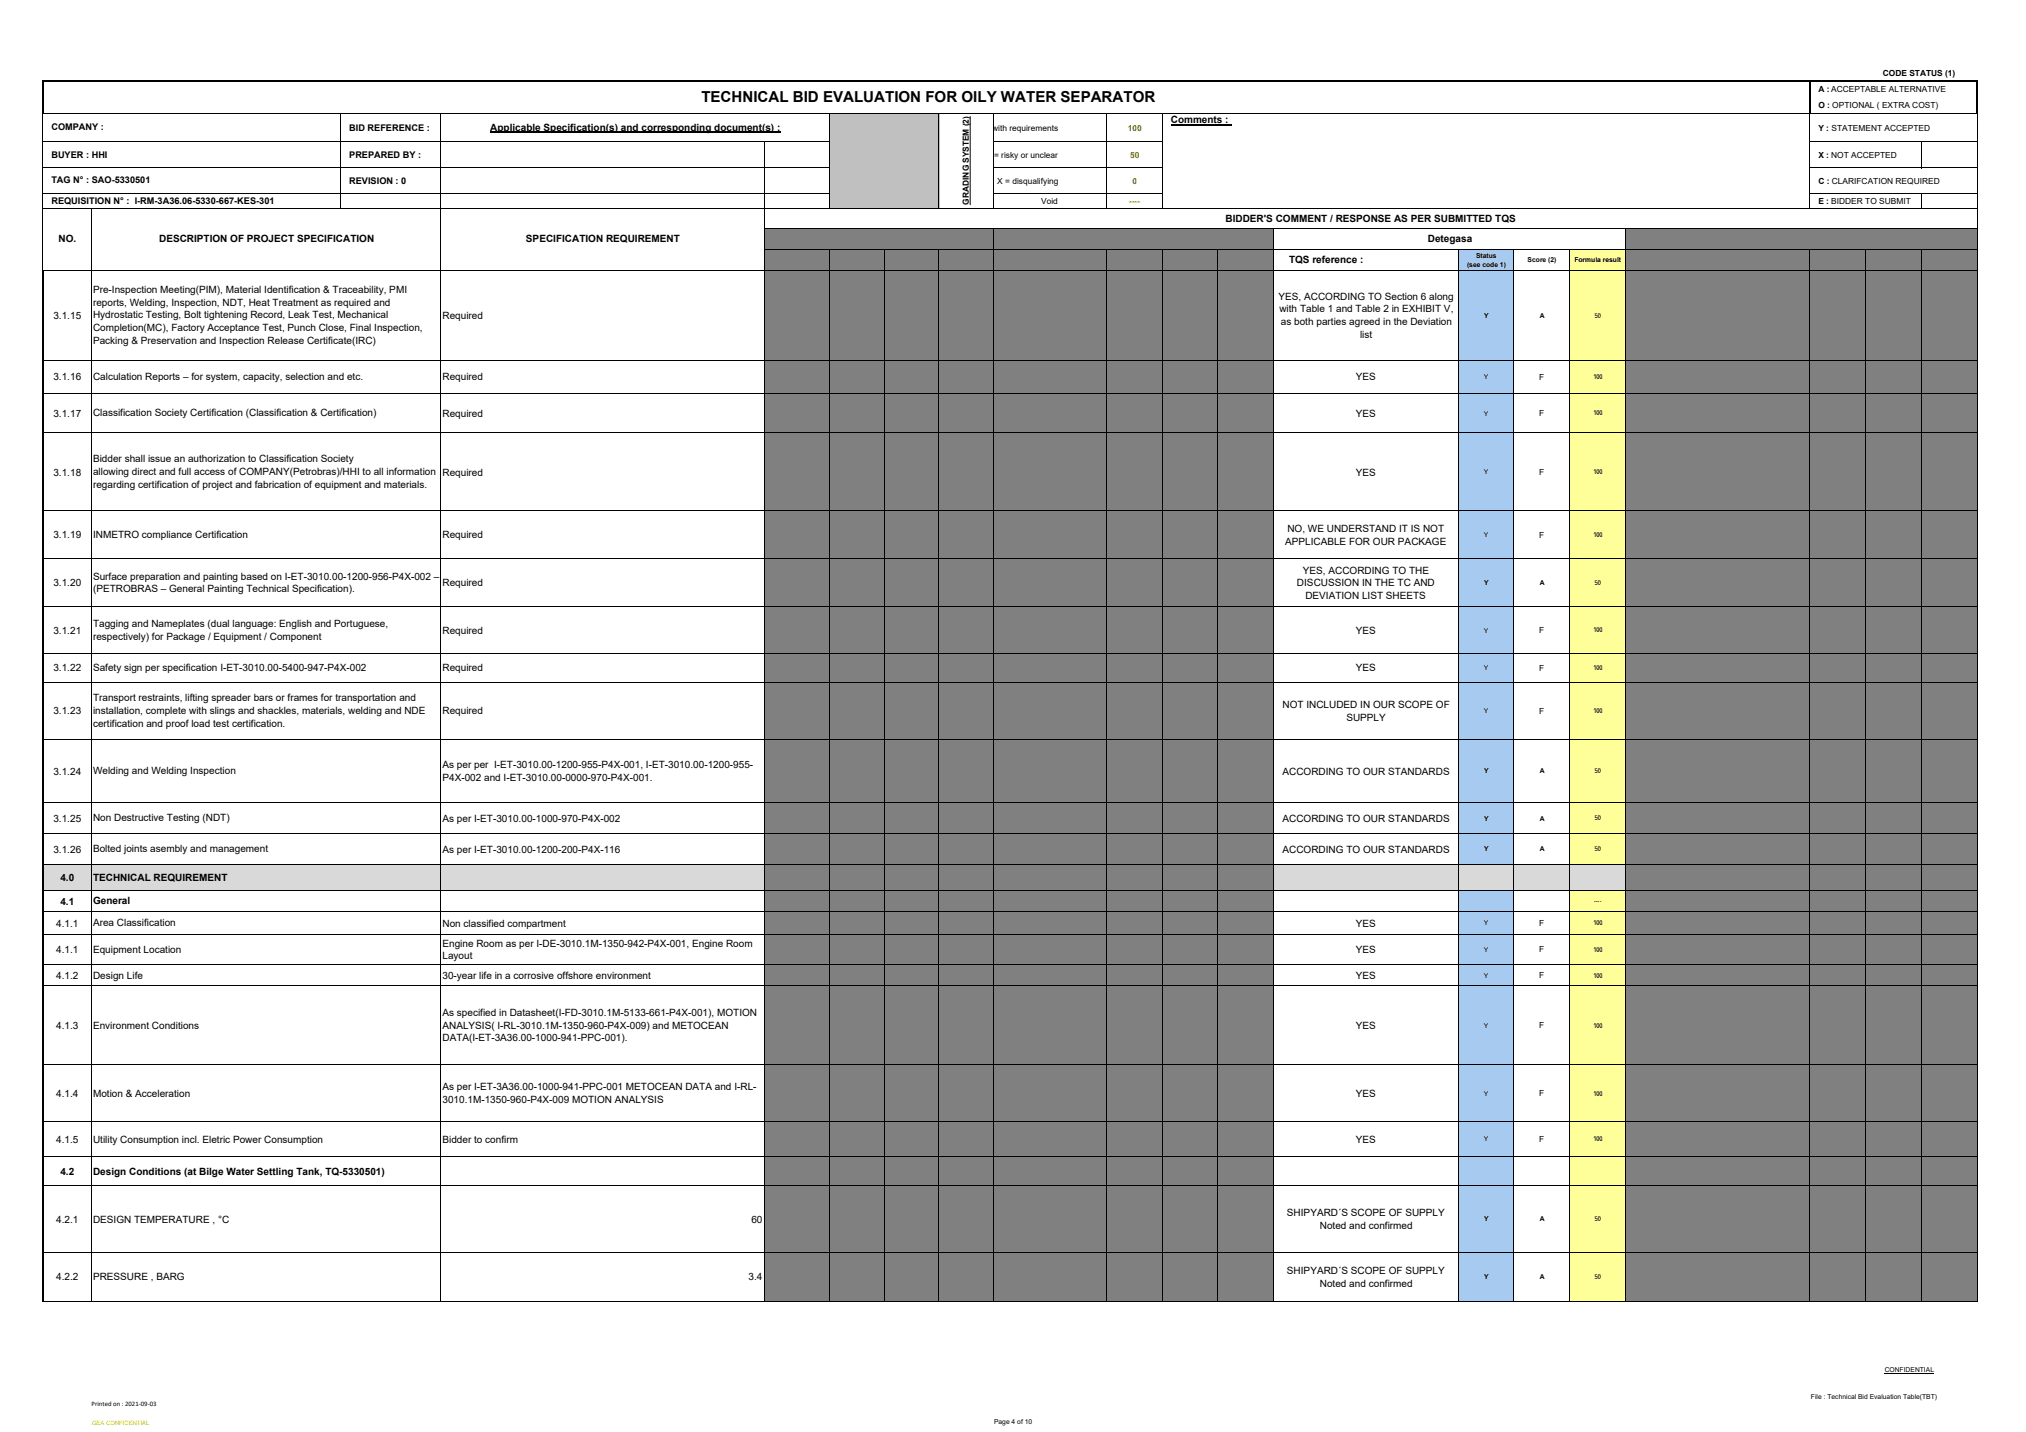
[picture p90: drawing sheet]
<svg xmlns="http://www.w3.org/2000/svg" width="420mm" height="297mm" viewBox="0 0 420 297" stroke-linecap="round" stroke-linejoin="round" font-family="sans-serif">
<defs><g id="words">
<text font-size="3.1" x="145.4" y="21.2">TECHNICAL BID EVALUATION FOR OILY WATER SEPARATOR</text>
<g font-size="2.1">
<text x="101.7" y="27.1">Applicable Specification(s) and corresponding document(s) :</text>
<text x="242.8" y="25.6">Comments :</text>
<text x="254.2" y="46">BIDDER'S COMMENT / RESPONSE AS PER SUBMITTED TQS</text>
<text x="12.1" y="50.3">NO.</text>
<text x="33" y="50.3">DESCRIPTION OF PROJECT SPECIFICATION</text>
<text x="109.1" y="50.3">SPECIFICATION REQUIREMENT</text>
<text x="296.1" y="50.3">Detegasa</text>
<text x="267.3" y="54.7">TQS reference :</text>
<text x="19.3" y="60.8">Pre-Inspection Meeting(PIM), Material Identification &amp; Traceability, PMI</text>
<text x="19.3" y="63.4">reports, Welding, Inspection, NDT, Heat Treatment as required and</text>
<text x="265.2" y="62.2">YES, ACCORDING TO Section 6 along</text>
<text x="265.3" y="64.8">with Table 1 and Table 2 in EXHIBIT V,</text>
<text x="11.1" y="66.1">3.1.15</text>
<text x="19.3" y="66">Hydrostatic Testing, Bolt tightening Record, Leak Test, Mechanical</text>
<text x="19.3" y="68.7">Completion(MC), Factory Acceptance Test, Punch Close, Final Inspection,</text>
<text x="19.3" y="71.3">Packing &amp; Preservation and Inspection Release Certificate(IRC)</text>
<text x="91.8" y="66.1">Required</text>
<text x="265.6" y="67.4">as both parties agreed in the Deviation</text>
<text x="282.1" y="70.1">list</text>
<text x="11.1" y="78.9">3.1.16</text>
<text x="19.3" y="78.8">Calculation Reports – for system, capacity, selection and etc.</text>
<text x="91.8" y="78.9">Required</text>
<text x="281.2" y="78.9">YES</text>
<text x="11.1" y="86.4">3.1.17</text>
<text x="19.3" y="86.3">Classification Society Certification (Classification &amp; Certification)</text>
<text x="91.8" y="86.4">Required</text>
<text x="281.2" y="86.4">YES</text>
<text x="19.3" y="95.9">Bidder shall issue an authorization to Classification Society</text>
<text x="11.1" y="98.6">3.1.18</text>
<text x="19.3" y="98.6">allowing direct and full access of COMPANY(Petrobras)/HHI to all information</text>
<text x="19.3" y="101.2">regarding certification of project and fabrication of equipment and materials.</text>
<text x="91.8" y="98.6">Required</text>
<text x="281.2" y="98.6">YES</text>
<text x="11.1" y="111.7">3.1.19</text>
<text x="19.3" y="111.6">INMETRO compliance Certification</text>
<text x="91.8" y="111.7">Required</text>
<text x="266.5" y="113">APPLICABLE FOR OUR PACKAGE</text>
<text x="267" y="110.4">NO, WE UNDERSTAND IT IS NOT</text>
<text x="270.2" y="119">YES, ACCORDING TO THE</text>
<text x="11.1" y="121.6">3.1.20</text>
<text x="19.3" y="120.2">Surface preparation and painting based on I-ET-3010.00-1200-956-P4X-002 –</text>
<text x="19.3" y="122.9">(PETROBRAS – General Painting Technical Specification).</text>
<text x="91.8" y="121.6">Required</text>
<text x="269" y="121.6">DISCUSSION IN THE TC AND</text>
<text x="270.7" y="124.2">DEVIATION LIST SHEETS</text>
<text x="11.1" y="131.4">3.1.21</text>
<text x="19.3" y="130">Tagging and Nameplates (dual language: English and Portuguese,</text>
<text x="91.8" y="131.4">Required</text>
<text x="281.2" y="131.4">YES</text>
<text x="19.3" y="132.7">respectively) for Package / Equipment / Component</text>
<text x="11.1" y="139.3">3.1.22</text>
<text x="19.3" y="139.2">Safety sign per specification I-ET-3010.00-5400-947-P4X-002</text>
<text x="91.8" y="139.3">Required</text>
<text x="281.2" y="139.3">YES</text>
<text x="11.1" y="148.2">3.1.23</text>
<text x="19.3" y="145.5">Transport restraints, lifting spreader bars or frames for transportation and</text>
<text x="19.3" y="148.1">installation, complete with slings and shackles, materials, welding and NDE</text>
<text x="91.8" y="148.2">Required</text>
<text x="266" y="146.9">NOT INCLUDED IN OUR SCOPE OF</text>
<text x="279.2" y="149.5">SUPPLY</text>
<text x="19.3" y="150.7">certification and proof load test certification.</text>
<text x="11.1" y="160.7">3.1.24</text>
<text x="19.3" y="160.6">Welding and Welding Inspection</text>
<text x="91.8" y="159.3">As per per I-ET-3010.00-1200-955-P4X-001, I-ET-3010.00-1200-955-</text>
<text x="91.8" y="162">P4X-002 and I-ET-3010.00-0000-970-P4X-001.</text>
<text x="266" y="160.7">ACCORDING TO OUR STANDARDS</text>
<text x="11.1" y="170.4">3.1.25</text>
<text x="19.3" y="170.3">Non Destructive Testing (NDT)</text>
<text x="91.8" y="170.4">As per I-ET-3010.00-1000-970-P4X-002</text>
<text x="266" y="170.4">ACCORDING TO OUR STANDARDS</text>
<text x="11.1" y="176.9">3.1.26</text>
<text x="19.3" y="176.8">Bolted joints asembly and management</text>
<text x="91.8" y="176.9">As per I-ET-3010.00-1200-200-P4X-116</text>
<text x="266" y="176.9">ACCORDING TO OUR STANDARDS</text>
<text x="12.5" y="182.8">4.0</text>
<text x="19.3" y="182.8">TECHNICAL REQUIREMENT</text>
<text x="12.5" y="187.7">4.1</text>
<text x="19.3" y="187.6">General</text>
<text x="11.7" y="192.2">4.1.1</text>
<text x="11.7" y="197.7">4.1.1</text>
<text x="19.3" y="192.1">Area Classification</text>
<text x="19.3" y="197.6">Equipment Location</text>
<text x="91.8" y="192.2">Non classified compartment</text>
<text x="91.8" y="196.4">Engine Room as per I-DE-3010.1M-1350-942-P4X-001, Engine Room</text>
<text x="281.2" y="192.2">YES</text>
<text x="281.2" y="197.7">YES</text>
<text x="11.7" y="203.1">4.1.2</text>
<text x="19.3" y="203">Design Life</text>
<text x="91.8" y="199">Layout</text>
<text x="91.8" y="203.1">30-year life in a corrosive offshore environment</text>
<text x="281.2" y="203.1">YES</text>
<text x="11.7" y="213.4">4.1.3</text>
<text x="19.3" y="213.4">Environment Conditions</text>
<text x="91.8" y="210.8">As specified in Datasheet(I-FD-3010.1M-5133-661-P4X-001), MOTION</text>
<text x="91.8" y="213.4">ANALYSIS( I-RL-3010.1M-1350-960-P4X-009) and METOCEAN</text>
<text x="281.2" y="213.4">YES</text>
<text x="91.8" y="216">DATA(I-ET-3A36.00-1000-941-PPC-001).</text>
<text x="11.7" y="227.5">4.1.4</text>
<text x="19.3" y="227.5">Motion &amp; Acceleration</text>
<text x="91.8" y="226.2">As per I-ET-3A36.00-1000-941-PPC-001 METOCEAN DATA and I-RL-</text>
<text x="281.2" y="227.5">YES</text>
<text x="91.8" y="228.8">3010.1M-1350-960-P4X-009 MOTION ANALYSIS</text>
<text x="11.7" y="237">4.1.5</text>
<text x="19.3" y="237">Utility Consumption incl. Eletric Power Consumption</text>
<text x="91.8" y="237">Bidder to confirm</text>
<text x="281.2" y="237">YES</text>
<text x="12.5" y="243.7">4.2</text>
<text x="19.3" y="243.7">Design Conditions (at Bilge Water Settling Tank, TQ-5330501)</text>
<text x="11.7" y="253.6">4.2.1</text>
<text x="19.3" y="253.6">DESIGN TEMPERATURE , °C</text>
<text x="155.8" y="253.6">60</text>
<text x="266.9" y="252.3">SHIPYARD´S SCOPE OF SUPPLY</text>
<text x="273.7" y="254.9">Noted and confirmed</text>
<text x="11.7" y="265.6">4.2.2</text>
<text x="19.3" y="265.6">PRESSURE , BARG</text>
<text x="155.2" y="265.6">3.4</text>
<text x="266.9" y="264.2">SHIPYARD´S SCOPE OF SUPPLY</text>
<text x="273.7" y="266.9">Noted and confirmed</text>
</g>
<g font-size="1.9">
<text x="10.7" y="27.1">COMPANY :</text>
<text x="72.4" y="27.1">BID REFERENCE :</text>
<text x="10.7" y="32.7">BUYER : HHI</text>
<text x="72.4" y="32.8">PREPARED BY :</text>
<text x="10.7" y="38.1">TAG N° : SAO-5330501</text>
<text x="72.4" y="38.1">REVISION : 0</text>
<text x="10.7" y="42.2">REQUISITION N° : I-RM-3A36.06-5330-667-KES-301</text>
</g>
<g font-size="1.7">
<text x="390.5" y="15.7">CODE STATUS (1)</text>
<text x="377.1" y="19.1">A : ACCEPTABLE ALTERNATIVE</text>
<text x="377.1" y="22.4">O : OPTIONAL ( EXTRA COST)</text>
<text x="205.8" y="27.1">with requirements</text>
<text x="377.1" y="27.1">Y : STATEMENT ACCEPTED</text>
<text x="206.1" y="32.8">= risky or unclear</text>
<text x="377.1" y="32.8">X : NOT ACCEPTED</text>
<text x="206.8" y="38.1">X = disqualifying</text>
<text x="377.1" y="38.1">C : CLARIFCATION REQUIRED</text>
<text x="200.9" y="42.5" transform="rotate(-90 200.9 42.5)">GRADING SYSTEM (2)</text>
<text x="215.9" y="42.3">Void</text>
<text x="377.1" y="42.3">E : BIDDER TO SUBMIT</text>
<text x="319.2" y="78.7">F</text>
<text x="319.2" y="86.3">F</text>
<text x="319.2" y="98.5">F</text>
<text x="319.2" y="111.5">F</text>
<text x="319.2" y="131.3">F</text>
<text x="319.2" y="139.1">F</text>
<text x="319.2" y="148">F</text>
<text x="319.2" y="192.1">F</text>
<text x="319.2" y="197.6">F</text>
<text x="319.2" y="202.9">F</text>
<text x="319.2" y="213.3">F</text>
<text x="319.2" y="227.4">F</text>
<text x="319.2" y="236.9">F</text>
</g>
<g font-size="1.7" fill="#f00">
<text x="233.9" y="27.1">100</text>
<text x="234.3" y="32.8">50</text>
<text x="234.9" y="38.1">0</text>
<text x="234.1" y="42.3">----</text>
</g>
<g font-size="1.4">
<text x="306.1" y="53.5">Status</text>
<text x="304.2" y="55.3">(see code 1)</text>
<text x="316.8" y="54.4">Score (2)</text>
<text x="326.5" y="54.4">Formula result</text>
<text x="307.8" y="65.9">Y</text>
<text x="319.4" y="65.9">A</text>
<text x="330.7" y="65.9">50</text>
<text x="307.8" y="78.6">Y</text>
<text x="330.4" y="78.6">100</text>
<text x="307.8" y="86.2">Y</text>
<text x="330.4" y="86.1">100</text>
<text x="307.8" y="98.4">Y</text>
<text x="330.4" y="98.4">100</text>
<text x="307.8" y="111.5">Y</text>
<text x="330.4" y="111.4">100</text>
<text x="307.8" y="121.4">Y</text>
<text x="319.4" y="121.4">A</text>
<text x="330.7" y="121.4">50</text>
<text x="307.8" y="131.2">Y</text>
<text x="330.4" y="131.2">100</text>
<text x="307.8" y="139">Y</text>
<text x="330.4" y="139">100</text>
<text x="307.8" y="148">Y</text>
<text x="330.4" y="147.9">100</text>
<text x="307.8" y="160.4">Y</text>
<text x="319.4" y="160.4">A</text>
<text x="330.7" y="160.4">50</text>
<text x="307.8" y="170.2">Y</text>
<text x="319.4" y="170.2">A</text>
<text x="330.7" y="170.2">50</text>
<text x="307.8" y="176.6">Y</text>
<text x="319.4" y="176.6">A</text>
<text x="330.7" y="176.6">50</text>
<text x="307.8" y="191.9">Y</text>
<text x="330.4" y="191.9">100</text>
<text x="330.6" y="187.4">----</text>
<text x="307.8" y="197.4">Y</text>
<text x="330.4" y="197.4">100</text>
<text x="307.8" y="202.8">Y</text>
<text x="330.4" y="202.8">100</text>
<text x="307.8" y="213.2">Y</text>
<text x="330.4" y="213.1">100</text>
<text x="307.8" y="227.3">Y</text>
<text x="330.4" y="227.2">100</text>
<text x="307.8" y="236.8">Y</text>
<text x="330.4" y="236.8">100</text>
<text x="307.8" y="253.4">Y</text>
<text x="319.4" y="253.4">A</text>
<text x="330.7" y="253.4">50</text>
<text x="307.8" y="265.3">Y</text>
<text x="319.4" y="265.3">A</text>
<text x="330.7" y="265.3">50</text>
<text x="390.9" y="284.7">CONFIDENTIAL</text>
<text x="19" y="291.5">Printed on : 2021‐09‐03</text>
<text x="375.6" y="290.2">File : Technical Bid Evaluation Table(TBT)</text>
<text x="206.2" y="295.4">Page 4 of 10</text>
</g>
<text font-size="1.2" fill="#f59b00" x="19.1" y="295.7">GEA CONFIDENTIAL</text>
</g></defs>
<path d="M171.9 23.5h22.9v19.8h-22.9z" fill="#c0c0c0"/>
<g fill="#808080">
<path d="M158.4 47.5h105.8v4.3h-105.8z"/>
<path d="M337.1 47.5h73v4.3h-73z"/>
<path d="M158.4 51.8h105.8v4.3h-105.8z"/>
</g>
<path d="M302.4 51.8h11.6v4.3h-11.6z" fill="#a6caf0"/>
<path d="M325.5 51.8h11.6v4.3h-11.6z" fill="#ffff9a"/>
<path d="M337.1 51.8h73v4.3h-73z" fill="#808080"/>
<g fill="none" stroke="#000" stroke-width=".21">
<path d="M8.9 23.6v32.5M9 29.4h163M9 34.8h163M9 23.5h366.2M70.6 23.6v19.7M91.4 23.6v32.5M101.7 27.5h60.1M158.4 29.5v26.6M171.9 23.6v19.7M194.7 23.6v19.7M201.2 24.2v18.3M206.1 23.6v19.7"/>
<path d="M206.2 29.4h34.9M206.2 34.8h34.9M229.5 23.6v19.7M241 23.6v19.7M242.8 25.9h12.5M375.4 23.6v19.7M375.4 29.4h34.7M375.4 34.8h34.7M375.5 23.5h34.4M398.5 29.5v5.4M410 23.6v32.5M9 40.1h163"/>
<path d="M9 43.2h401.1M9 56h401.1M18.9 43.3v12.8M158.5 47.5h251.6M158.5 51.8h251.6M171.9 51.9v4.2M183.3 51.9v4.2M194.7 51.9v4.2M206.1 47.6v8.5M206.2 40.1h34.9M229.5 51.9v4.2M241 51.9v4.2"/>
<path d="M252.6 51.9v4.2M264.1 47.6v8.5M302.4 51.9v4.2M314 51.9v4.2M325.5 51.9v4.2M337.1 47.6v8.5M375.4 51.9v4.2M375.4 40.1h34.7M386.9 51.9v4.2M398.5 40.2v3.1M398.5 51.9v4.2"/>
</g>
<path d="M8.9 16.6v7M9 16.8h401.2M375.4 17v6.6M410 17v6.6" fill="none" stroke="#000" stroke-width=".34"/>
<path d="M158.4 56.1h105.8v123.2h-105.8z" fill="#808080"/>
<path d="M302.4 56.1h11.6v123.2h-11.6z" fill="#a6caf0"/>
<path d="M314 56.1h11.6v123.2h-11.6z" fill="#fff"/>
<path d="M325.5 56.1h11.6v123.2h-11.6z" fill="#ffff9a"/>
<path d="M337.1 56.1h73v123.2h-73z" fill="#808080"/>
<path d="M9 179.3h149.5v5.4h-149.5z" fill="#d9d9d9"/>
<path d="M158.4 179.3h105.8v5.4h-105.8z" fill="#808080"/>
<path d="M264.1 179.3h73v5.4h-73z" fill="#d9d9d9"/>
<g fill="#808080">
<path d="M337.1 179.3h73v5.4h-73z"/>
<path d="M158.4 184.7h105.8v4.4h-105.8z"/>
</g>
<path d="M302.4 184.7h11.6v4.4h-11.6z" fill="#a6caf0"/>
<path d="M314 184.7h11.6v4.4h-11.6z" fill="#fff"/>
<path d="M325.5 184.7h11.6v4.4h-11.6z" fill="#ffff9a"/>
<g fill="#808080">
<path d="M337.1 184.7h73v4.4h-73z"/>
<path d="M158.4 189.1h105.8v4.7h-105.8z"/>
</g>
<path d="M302.4 189.1h11.6v4.7h-11.6z" fill="#a6caf0"/>
<path d="M314 189.1h11.6v4.7h-11.6z" fill="#fff"/>
<path d="M325.5 189.1h11.6v4.7h-11.6z" fill="#ffff9a"/>
<g fill="#808080">
<path d="M337.1 189.1h73v4.7h-73z"/>
<path d="M158.4 193.8h105.8v6.4h-105.8z"/>
</g>
<path d="M302.4 193.8h11.6v6.4h-11.6z" fill="#a6caf0"/>
<path d="M314 193.8h11.6v6.4h-11.6z" fill="#fff"/>
<path d="M325.5 193.8h11.6v6.4h-11.6z" fill="#ffff9a"/>
<g fill="#808080">
<path d="M337.1 193.8h73v6.4h-73z"/>
<path d="M158.4 200.1h105.8v4.5h-105.8z"/>
</g>
<path d="M302.4 200.1h11.6v4.5h-11.6z" fill="#a6caf0"/>
<path d="M314 200.1h11.6v4.5h-11.6z" fill="#fff"/>
<path d="M325.5 200.1h11.6v4.5h-11.6z" fill="#ffff9a"/>
<g fill="#808080">
<path d="M337.1 200.1h73v4.5h-73z"/>
<path d="M158.4 204.5h105.8v16.4h-105.8z"/>
</g>
<path d="M302.4 204.5h11.6v16.4h-11.6z" fill="#a6caf0"/>
<path d="M314 204.5h11.6v16.4h-11.6z" fill="#fff"/>
<path d="M325.5 204.5h11.6v16.4h-11.6z" fill="#ffff9a"/>
<g fill="#808080">
<path d="M337.1 204.5h73v16.4h-73z"/>
<path d="M158.4 220.8h105.8v11.9h-105.8z"/>
</g>
<path d="M302.4 220.8h11.6v11.9h-11.6z" fill="#a6caf0"/>
<path d="M314 220.8h11.6v11.9h-11.6z" fill="#fff"/>
<path d="M325.5 220.8h11.6v11.9h-11.6z" fill="#ffff9a"/>
<g fill="#808080">
<path d="M337.1 220.8h73v11.9h-73z"/>
<path d="M158.4 232.7h105.8v7.2h-105.8z"/>
</g>
<path d="M302.4 232.7h11.6v7.2h-11.6z" fill="#a6caf0"/>
<path d="M314 232.7h11.6v7.2h-11.6z" fill="#fff"/>
<path d="M325.5 232.7h11.6v7.2h-11.6z" fill="#ffff9a"/>
<g fill="#808080">
<path d="M337.1 232.7h73v7.2h-73z"/>
<path d="M158.4 239.8h105.8v6.2h-105.8z"/>
</g>
<path d="M302.4 239.8h11.6v6.2h-11.6z" fill="#a6caf0"/>
<path d="M314 239.8h11.6v6.2h-11.6z" fill="#fff"/>
<path d="M325.5 239.8h11.6v6.2h-11.6z" fill="#ffff9a"/>
<g fill="#808080">
<path d="M337.1 239.8h73v6.2h-73z"/>
<path d="M158.4 246h105.8v13.8h-105.8z"/>
</g>
<path d="M302.4 246h11.6v13.8h-11.6z" fill="#a6caf0"/>
<path d="M314 246h11.6v13.8h-11.6z" fill="#fff"/>
<path d="M325.5 246h11.6v13.8h-11.6z" fill="#ffff9a"/>
<g fill="#808080">
<path d="M337.1 246h73v13.8h-73z"/>
<path d="M158.4 259.7h105.8v10.3h-105.8z"/>
</g>
<path d="M302.4 259.7h11.6v10.3h-11.6z" fill="#a6caf0"/>
<path d="M314 259.7h11.6v10.3h-11.6z" fill="#fff"/>
<path d="M325.5 259.7h11.6v10.3h-11.6z" fill="#ffff9a"/>
<path d="M337.1 259.7h73v10.3h-73z" fill="#808080"/>
<path d="M8.9 56v214" fill="none" stroke="#000" stroke-width=".34"/>
<g fill="none" stroke="#000" stroke-width=".21">
<path d="M9 56h401.1M18.9 56.1v213.9M91.4 56.1v213.9M158.4 56.1v213.9M171.9 56.1v213.9M183.3 56.1v213.9M194.7 56.1v213.9M206.1 56.1v213.9M229.5 56.1v213.9M241 56.1v213.9M252.6 56.1v213.9M264.1 56.1v213.9"/>
<path d="M302.4 56.1v213.9M314 56.1v213.9M325.5 56.1v213.9M337.1 56.1v213.9M375.4 56.1v213.9M386.9 56.1v213.9M398.5 56.1v213.9M410 56.1v213.9M9 74.7h401.1M9 81.5h401.1M9 89.8h401.1M9 106h401.1"/>
<path d="M9 115.9h401.1M9 125.9h401.1M9 135.6h401.1M9 141.5h401.1M9 153.4h401.1M9 166.5h401.1M9 172.9h401.1M9 179.3h401.1M9 184.7h401.1M9 189.1h401.1M9 193.8h401.1M9 200.1h401.1"/>
<path d="M9 204.5h401.1M9 220.8h401.1M9 232.7h401.1M9 239.8h401.1M9 246h401.1M9 259.7h401.1M9 269.9h401.1M390.9 284.9h10.2"/>
</g>
<use href="#words"/>
</svg>
